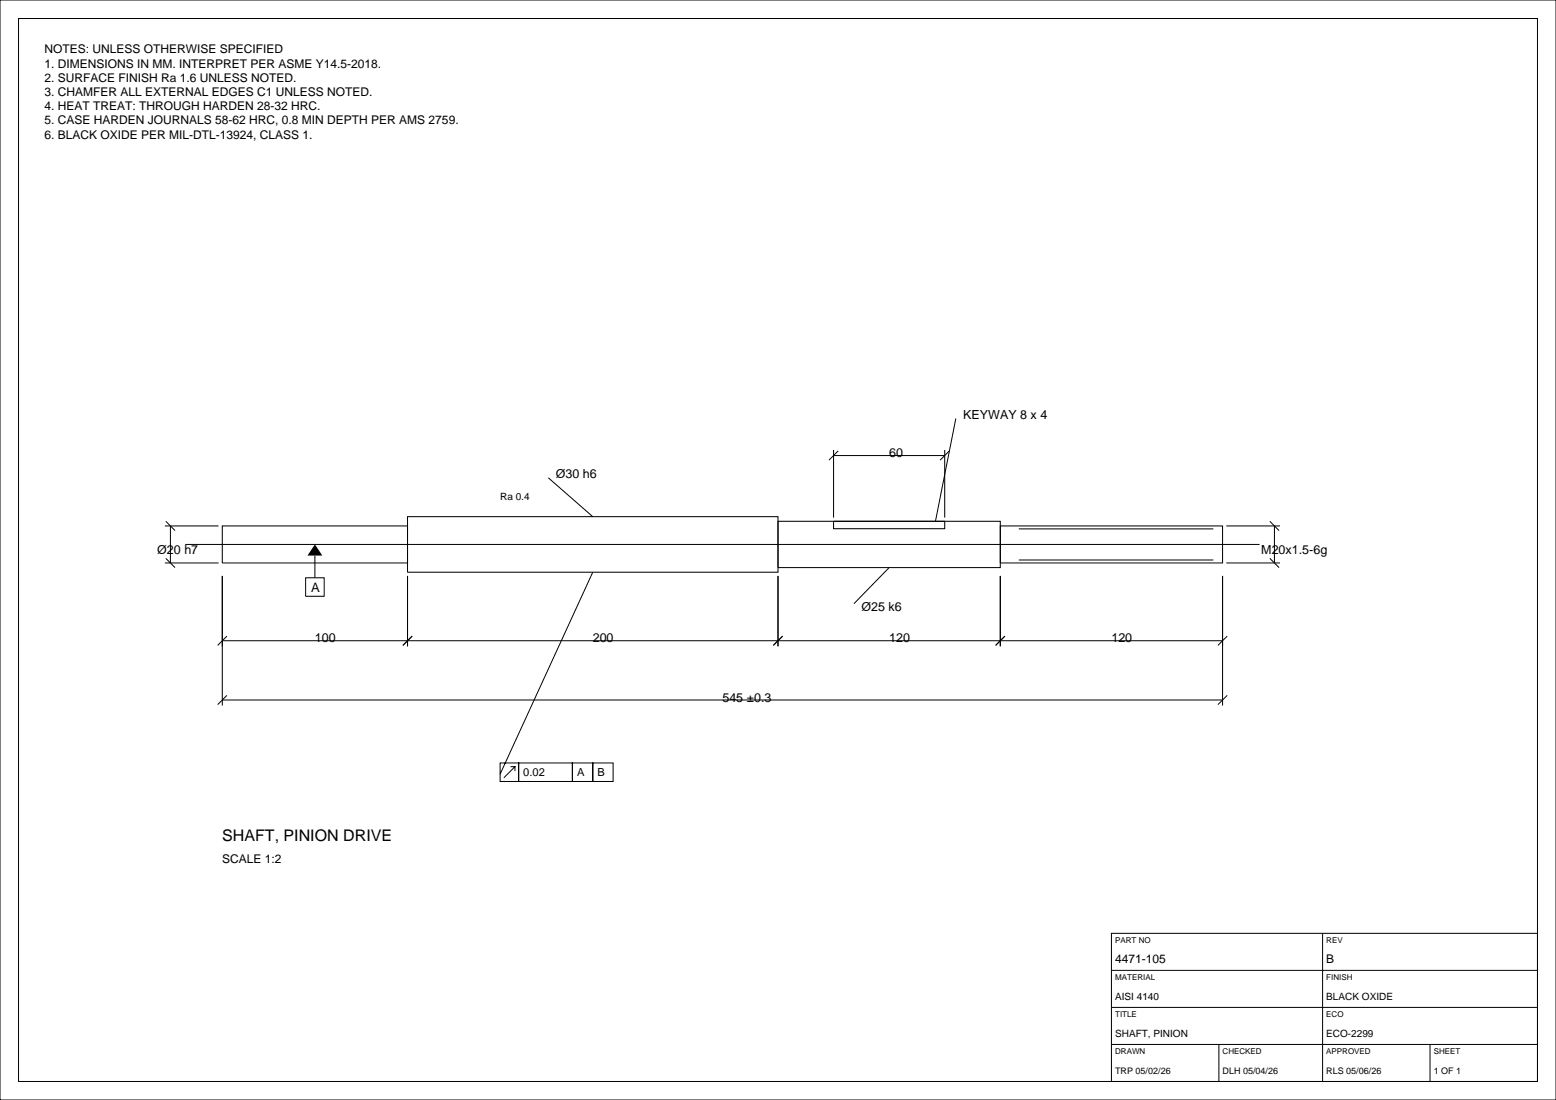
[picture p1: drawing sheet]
<svg xmlns="http://www.w3.org/2000/svg" width="420mm" height="297mm" viewBox="0 0 420 297" stroke-linecap="round" stroke-linejoin="round" font-family="sans-serif">
<defs><g id="words">
<text font-size="4.3" x="60" y="227">SHAFT, PINION DRIVE</text>
<text font-size="3.5" x="84" y="159.8">A</text>
<g font-size="3.4">
<text x="260" y="113">KEYWAY 8 x 4</text>
<text x="240" y="123.5">60</text>
<text x="150" y="129">Ø30 h6</text>
<text x="42.5" y="149.5">Ø20 h7</text>
<text x="340.4" y="149.5">M20x1.5-6g</text>
<text x="232.5" y="165">Ø25 k6</text>
<text x="85" y="173.4">100</text>
<text x="160" y="173.4">200</text>
<text x="240" y="173.4">120</text>
<text x="300" y="173.4">120</text>
<text x="195" y="189.4">545 ±0.3</text>
</g>
<g font-size="3.2">
<text x="12" y="14.4">NOTES: UNLESS OTHERWISE SPECIFIED</text>
<text x="12" y="18.2">1. DIMENSIONS IN MM. INTERPRET PER ASME Y14.5-2018.</text>
<text x="12" y="22.1">2. SURFACE FINISH Ra 1.6 UNLESS NOTED.</text>
<text x="12" y="25.9">3. CHAMFER ALL EXTERNAL EDGES C1 UNLESS NOTED.</text>
<text x="12" y="29.8">4. HEAT TREAT: THROUGH HARDEN 28-32 HRC.</text>
<text x="12" y="33.6">5. CASE HARDEN JOURNALS 58-62 HRC, 0.8 MIN DEPTH PER AMS 2759.</text>
<text x="12" y="37.4">6. BLACK OXIDE PER MIL-DTL-13924, CLASS 1.</text>
<text x="60" y="233">SCALE 1:2</text>
<text x="301" y="260">4471-105</text>
<text x="358" y="260">B</text>
</g>
<g font-size="3">
<text x="136.5" y="209.6">↗</text>
<text x="141.3" y="209.6">0.02</text>
<text x="155.8" y="209.6">A</text>
<text x="161.2" y="209.6">B</text>
</g>
<g font-size="2.7">
<text x="135" y="135">Ra 0.4</text>
<text x="301" y="270">AISI 4140</text>
<text x="358" y="270">BLACK OXIDE</text>
<text x="301" y="280">SHAFT, PINION</text>
<text x="358" y="280">ECO-2299</text>
</g>
<g font-size="2.4">
<text x="301" y="290">TRP 05/02/26</text>
<text x="330" y="290">DLH 05/04/26</text>
<text x="358" y="290">RLS 05/06/26</text>
<text x="387" y="290">1 OF 1</text>
</g>
<g font-size="2.2">
<text x="301" y="254.5">PART NO</text>
<text x="358" y="254.5">REV</text>
<text x="301" y="264.5">MATERIAL</text>
<text x="358" y="264.5">FINISH</text>
<text x="301" y="274.5">TITLE</text>
<text x="358" y="274.5">ECO</text>
<text x="301" y="284.5">DRAWN</text>
<text x="330" y="284.5">CHECKED</text>
<text x="358" y="284.5">APPROVED</text>
<text x="387" y="284.5">SHEET</text>
</g>
</g></defs>
<g fill="none" stroke="#000" stroke-width=".27">
<path d="M0 0h420v297h-420zM5 5h410v287h-410zM258 113l-5.5 27.8M110 139.5h100v15h-100zM148 129l12 10.5M225 121.5v18.2M225 123h30M226.2 121.7l-2.5 2.5M255 121.5v18.2M256.2 121.7l-2.5 2.5M44.5 152h14.5M44.5 142h14.5"/>
<path d="M44.8 150.8l2.5 2.5M44.8 140.8l2.5 2.4M46 142v10M50 147h290M60 142h50v10h-50zM60 155.5v35M82.5 156h5v5h-5zM85 150v6M110 155.5v19M160 154.5l-25 54.5M210 140.8h60v12.5h-60zM210 155.5v19"/>
<path d="M225 140.8h30v1.9h-30zM240 153.3l-9.5 9.7M270 142h60v10h-60zM270 155.5v19M275 151.2h52.5M275 142.8h52.5M330 155.5v35M331 152h14.5M331 142h14.5M342.8 150.8l2.5 2.5M342.8 140.8l2.5 2.4M344 142v10"/>
<path d="M60 173h270M61.2 171.8l-2.5 2.5M111.3 171.8l-2.5 2.5M211.3 171.8l-2.5 2.5M271.3 171.8l-2.5 2.5M331.3 171.8l-2.5 2.5M60 189h270M61.2 187.7l-2.5 2.5M331.3 187.7l-2.5 2.5M135 206h5v5h-5zM140 206h14.5v5h-14.5zM154.5 206h5.5v5h-5.5z"/>
<path d="M160 206h5.5v5h-5.5zM300 252h115v40h-115zM357 252v40M300 272h115M300 262h115M300 282h115M329 282v10M386 282v10"/>
</g>
<path d="M85 147l2 3h-4z" fill="#000"/>
<use href="#words"/>
</svg>
